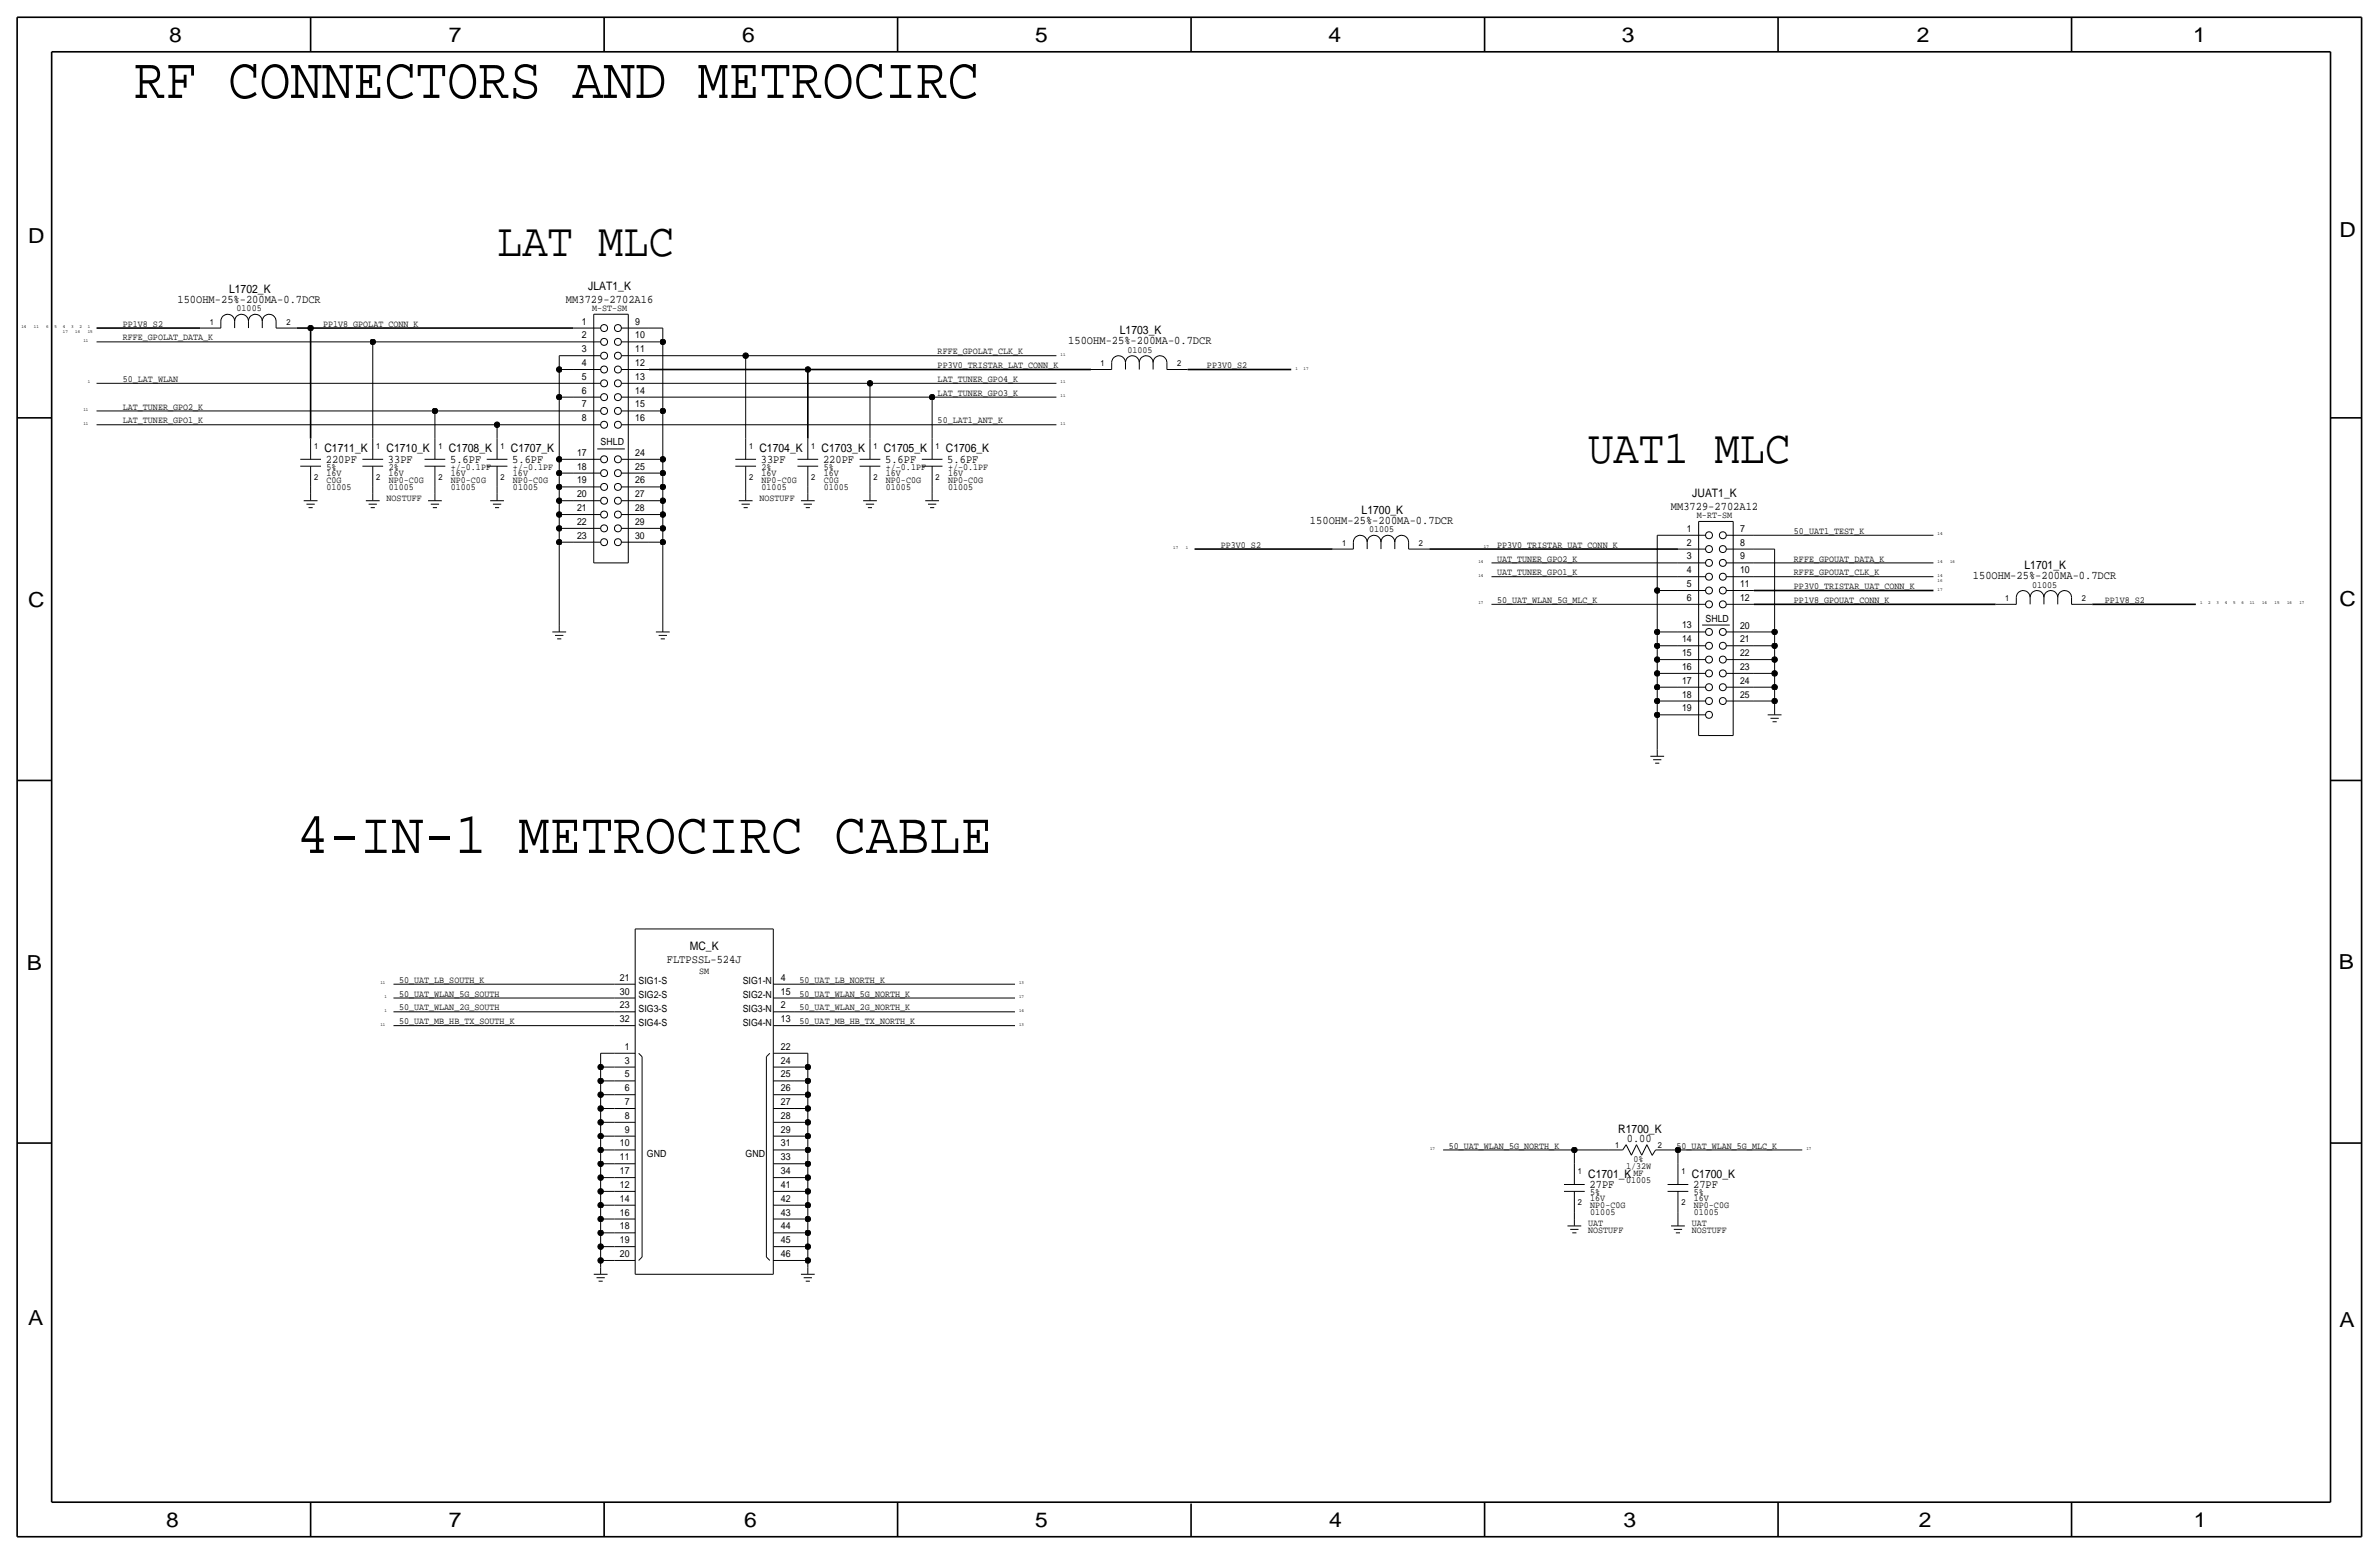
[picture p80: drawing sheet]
<svg xmlns="http://www.w3.org/2000/svg" width="875mm" height="572mm" viewBox="0 0 875 572" stroke-linecap="round" stroke-linejoin="round" font-family="sans-serif">
<defs><g id="words">
<text font-size="21.7" x="109.2" y="313.7">4-IN-1 METROCIRC CABLE</text>
<text font-size="21.5" x="49.4" y="36">RF CONNECTORS AND METROCIRC</text>
<g font-size="17.4">
<text x="182.8" y="94">LAT MLC</text>
<text x="584.1" y="170.2">UAT1 MLC</text>
</g>
<g font-size="7.6">
<text x="62.2" y="15.5">8</text>
<text x="165" y="15.5">7</text>
<text x="273" y="15.5">6</text>
<text x="380.7" y="15.5">5</text>
<text x="488.6" y="15.5">4</text>
<text x="596.6" y="15.5">3</text>
<text x="705.1" y="15.5">2</text>
<text x="806.7" y="15.5">1</text>
<text x="10.4" y="89.4">D</text>
<text x="860.5" y="87.1">D</text>
<text x="10.4" y="223.3">C</text>
<text x="860.5" y="222.8">C</text>
<text x="9.8" y="356.6">B</text>
<text x="860.3" y="356.4">B</text>
<text x="10.4" y="487.4">A</text>
<text x="860.5" y="488.2">A</text>
<text x="61.2" y="561.6">8</text>
<text x="165" y="561.6">7</text>
<text x="273.8" y="561.6">6</text>
<text x="380.7" y="561.6">5</text>
<text x="488.9" y="561.6">4</text>
<text x="597.1" y="561.6">3</text>
<text x="705.8" y="561.6">2</text>
<text x="806.9" y="561.6">1</text>
</g>
<g font-size="4.3">
<text x="84.2" y="107.7">L1702_K</text>
<text x="216.4" y="106.7">JLAT1_K</text>
<text x="65.3" y="111.3">150OHM-25%-200MA-0.7DCR</text>
<text x="208.2" y="111.5">MM3729-2702A16</text>
<text x="411.9" y="122.9">L1703_K</text>
<text x="392.9" y="126.5">150OHM-25%-200MA-0.7DCR</text>
<text x="119.3" y="166.4">C1711_K</text>
<text x="142.2" y="166.4">C1710_K</text>
<text x="165.1" y="166.4">C1708_K</text>
<text x="187.9" y="166.4">C1707_K</text>
<text x="279.3" y="166.4">C1704_K</text>
<text x="302.2" y="166.4">C1703_K</text>
<text x="325.1" y="166.4">C1705_K</text>
<text x="347.9" y="166.4">C1706_K</text>
<text x="119.8" y="170.2">220PF</text>
<text x="142.7" y="170.2">33PF</text>
<text x="165.6" y="170.2">5.6PF</text>
<text x="188.4" y="170.2">5.6PF</text>
<text x="279.9" y="170.2">33PF</text>
<text x="302.7" y="170.2">220PF</text>
<text x="325.6" y="170.2">5.6PF</text>
<text x="348.4" y="170.2">5.6PF</text>
<text x="622.5" y="182.9">JUAT1_K</text>
<text x="500.8" y="189">L1700_K</text>
<text x="614.6" y="187.7">MM3729-2702A12</text>
<text x="481.8" y="192.5">150OHM-25%-200MA-0.7DCR</text>
<text x="744.6" y="209.3">L1701_K</text>
<text x="725.7" y="212.9">150OHM-25%-200MA-0.7DCR</text>
<text x="253.7" y="349.3">MC_K</text>
<text x="245.3" y="354.3">FLTPSSL-524J</text>
<text x="595.2" y="416.6">R1700_K</text>
<text x="598.4" y="420.1">0.00</text>
<text x="584.2" y="433.1">C1701_K</text>
<text x="584.7" y="436.9">27PF</text>
<text x="622.3" y="433.1">C1700_K</text>
<text x="622.8" y="436.9">27PF</text>
</g>
<g font-size="3.6">
<text x="214.1" y="119.4">1</text>
<text x="233.6" y="119.4">9</text>
<text x="214.1" y="124.4">2</text>
<text x="233.6" y="124.4">10</text>
<text x="214.1" y="129.5">3</text>
<text x="233.6" y="129.5">11</text>
<text x="214.1" y="134.6">4</text>
<text x="233.6" y="134.6">12</text>
<text x="214.1" y="139.7">5</text>
<text x="233.6" y="139.7">13</text>
<text x="214.1" y="149.8">7</text>
<text x="214.1" y="144.8">6</text>
<text x="233.6" y="149.8">15</text>
<text x="233.6" y="144.8">14</text>
<text x="214.1" y="154.9">8</text>
<text x="233.6" y="154.9">16</text>
<text x="212.3" y="167.6">17</text>
<text x="220.9" y="163.8">SHLD</text>
<text x="233.6" y="167.6">24</text>
<text x="212.3" y="172.7">18</text>
<text x="233.6" y="172.7">25</text>
<text x="212.3" y="177.8">19</text>
<text x="233.6" y="177.8">26</text>
<text x="212.3" y="182.9">20</text>
<text x="212.3" y="188">21</text>
<text x="212.3" y="193">22</text>
<text x="620.5" y="195.6">1</text>
<text x="640" y="195.6">7</text>
<text x="212.3" y="198.1">23</text>
<text x="620.5" y="200.6">2</text>
<text x="640" y="200.6">8</text>
<text x="620.5" y="205.7">3</text>
<text x="640" y="205.7">9</text>
<text x="620.5" y="215.9">5</text>
<text x="620.5" y="210.8">4</text>
<text x="640" y="215.9">11</text>
<text x="640" y="210.8">10</text>
<text x="620.5" y="221">6</text>
<text x="640" y="221">12</text>
<text x="618.7" y="231.1">13</text>
<text x="627.3" y="228.6">SHLD</text>
<text x="640" y="231.1">20</text>
<text x="618.7" y="236.2">14</text>
<text x="640" y="236.2">21</text>
<text x="618.7" y="241.3">15</text>
<text x="618.7" y="251.5">17</text>
<text x="618.7" y="246.4">16</text>
<text x="618.7" y="256.5">18</text>
<text x="618.7" y="261.6">19</text>
<text x="228" y="365.8">30</text>
<text x="228" y="360.7">21</text>
<text x="234.9" y="361.9">SIG1-S</text>
<text x="273.2" y="361.9">SIG1-N</text>
<text x="287.2" y="365.8">15</text>
<text x="287.2" y="360.7">4</text>
<text x="228" y="370.8">23</text>
<text x="234.9" y="367">SIG2-S</text>
<text x="273.2" y="367">SIG2-N</text>
<text x="287.2" y="370.8">2</text>
<text x="228" y="375.9">32</text>
<text x="234.9" y="372.1">SIG3-S</text>
<text x="234.9" y="377.2">SIG4-S</text>
<text x="273.2" y="377.2">SIG4-N</text>
<text x="273.2" y="372.1">SIG3-N</text>
<text x="287.2" y="375.9">13</text>
<text x="229.8" y="386">1</text>
<text x="287.2" y="386.1">22</text>
<text x="229.8" y="391.1">3</text>
<text x="287.2" y="391.1">24</text>
<text x="229.8" y="401.3">6</text>
<text x="229.8" y="396.2">5</text>
<text x="287.2" y="401.3">26</text>
<text x="287.2" y="396.2">25</text>
<text x="229.8" y="406.4">7</text>
<text x="287.2" y="406.4">27</text>
<text x="229.8" y="411.4">8</text>
<text x="287.2" y="411.5">28</text>
<text x="229.8" y="416.5">9</text>
<text x="287.2" y="416.5">29</text>
<text x="228" y="421.6">10</text>
<text x="237.9" y="425.4">GND</text>
<text x="274.2" y="425.4">GND</text>
<text x="287.2" y="421.6">31</text>
<text x="228" y="431.8">17</text>
<text x="228" y="426.7">11</text>
<text x="287.2" y="431.8">34</text>
<text x="287.2" y="426.7">33</text>
<text x="228" y="436.9">12</text>
<text x="287.2" y="436.9">41</text>
<text x="228" y="441.9">14</text>
<text x="287.2" y="442">42</text>
<text x="228" y="447">16</text>
<text x="287.2" y="447">43</text>
<text x="228" y="452.1">18</text>
<text x="287.2" y="452.1">44</text>
<text x="228" y="457.2">19</text>
<text x="287.2" y="457.2">45</text>
<text x="228" y="462.3">20</text>
<text x="287.2" y="462.3">46</text>
</g>
<g font-size="3.5">
<text x="87" y="114.5">01005</text>
<text x="217.8" y="114.3">M-ST-SM</text>
<text x="45.2" y="125.2">RFFE_GPOLAT_DATA_K</text>
<text x="45.2" y="120.1">PP1V8_S2</text>
<text x="118.8" y="120.1">PP1V8_GPOLAT_CONN_K</text>
<text x="344.9" y="130.3">RFFE_GPOLAT_CLK_K</text>
<text x="414.7" y="129.8">01005</text>
<text x="344.9" y="135.4">PP3V0_TRISTAR_LAT_CONN_K</text>
<text x="443.9" y="135.4">PP3V0_S2</text>
<text x="45.2" y="140.5">50_LAT_WLAN</text>
<text x="344.9" y="140.5">LAT_TUNER_GPO4_K</text>
<text x="344.9" y="145.5">LAT_TUNER_GPO3_K</text>
<text x="45.2" y="155.7">LAT_TUNER_GPO1_K</text>
<text x="45.2" y="150.6">LAT_TUNER_GPO2_K</text>
<text x="344.9" y="155.7">50_LAT1_ANT_K</text>
<text x="120.1" y="172.7">5%</text>
<text x="143" y="172.7">2%</text>
<text x="165.8" y="172.7">+/-0.1PF</text>
<text x="188.7" y="172.7">+/-0.1PF</text>
<text x="280.1" y="172.7">2%</text>
<text x="303" y="172.7">5%</text>
<text x="325.8" y="172.7">+/-0.1PF</text>
<text x="348.7" y="172.7">+/-0.1PF</text>
<text x="120.1" y="175">16V</text>
<text x="120.1" y="177.5">C0G</text>
<text x="143" y="175">16V</text>
<text x="143" y="177.5">NP0-C0G</text>
<text x="165.8" y="175">16V</text>
<text x="165.8" y="177.5">NP0-C0G</text>
<text x="188.7" y="177.5">NP0-C0G</text>
<text x="188.7" y="175">16V</text>
<text x="280.1" y="175">16V</text>
<text x="280.1" y="177.5">NP0-C0G</text>
<text x="303" y="175">16V</text>
<text x="303" y="177.5">C0G</text>
<text x="325.8" y="175">16V</text>
<text x="325.8" y="177.5">NP0-C0G</text>
<text x="348.7" y="175">16V</text>
<text x="348.7" y="177.5">NP0-C0G</text>
<text x="120.1" y="180.1">01005</text>
<text x="142.2" y="184.1">NOSTUFF</text>
<text x="143" y="180.1">01005</text>
<text x="165.8" y="180.1">01005</text>
<text x="188.7" y="180.1">01005</text>
<text x="233.6" y="182.9">27</text>
<text x="279.3" y="184.1">NOSTUFF</text>
<text x="280.1" y="180.1">01005</text>
<text x="303" y="180.1">01005</text>
<text x="325.8" y="180.1">01005</text>
<text x="348.7" y="180.1">01005</text>
<text x="233.6" y="188">28</text>
<text x="624.2" y="190.5">M-RT-SM</text>
<text x="233.6" y="193">29</text>
<text x="503.6" y="195.8">01005</text>
<text x="659.8" y="196.3">50_UAT1_TEST_K</text>
<text x="233.6" y="198.1">30</text>
<text x="449" y="201.4">PP3V0_S2</text>
<text x="550.6" y="201.4">PP3V0_TRISTAR_UAT_CONN_K</text>
<text x="550.6" y="206.5">UAT_TUNER_GPO2_K</text>
<text x="659.8" y="206.5">RFFE_GPOUAT_DATA_K</text>
<text x="550.6" y="211.6">UAT_TUNER_GPO1_K</text>
<text x="659.8" y="211.6">RFFE_GPOUAT_CLK_K</text>
<text x="550.6" y="221.7">50_UAT_WLAN_5G_MLC_K</text>
<text x="659.8" y="221.7">PP1V8_GPOUAT_CONN_K</text>
<text x="659.8" y="216.7">PP3V0_TRISTAR_UAT_CONN_K</text>
<text x="747.4" y="216.2">01005</text>
<text x="774.1" y="221.7">PP1V8_S2</text>
<text x="640" y="241.3">22</text>
<text x="640" y="251.5">24</text>
<text x="640" y="246.4">23</text>
<text x="640" y="256.5">25</text>
<text x="257.2" y="358.1">SM</text>
<text x="146.8" y="361.4">50_UAT_LB_SOUTH_K</text>
<text x="294.1" y="361.4">50_UAT_LB_NORTH_K</text>
<text x="146.8" y="366.5">50_UAT_WLAN_5G_SOUTH</text>
<text x="146.8" y="371.6">50_UAT_WLAN_2G_SOUTH</text>
<text x="294.1" y="366.5">50_UAT_WLAN_5G_NORTH_K</text>
<text x="294.1" y="371.6">50_UAT_WLAN_2G_NORTH_K</text>
<text x="146.8" y="376.7">50_UAT_MB_HB_TX_SOUTH_K</text>
<text x="294.1" y="376.7">50_UAT_MB_HB_TX_NORTH_K</text>
<text x="532.8" y="422.4">50_UAT_WLAN_5G_NORTH_K</text>
<text x="616.7" y="422.4">50_UAT_WLAN_5G_MLC_K</text>
<text x="598.1" y="430">1/32W</text>
<text x="600.8" y="427.5">0%</text>
<text x="598.1" y="435.1">01005</text>
<text x="600.9" y="432.6">MF</text>
<text x="584.9" y="441.7">16V</text>
<text x="584.9" y="439.4">5%</text>
<text x="623" y="441.7">16V</text>
<text x="623" y="439.4">5%</text>
<text x="584.9" y="446.8">01005</text>
<text x="584.9" y="444.2">NP0-C0G</text>
<text x="623" y="446.8">01005</text>
<text x="623" y="444.2">NP0-C0G</text>
<text x="584.1" y="450.9">UAT</text>
<text x="584.1" y="453.4">NOSTUFF</text>
<text x="622.2" y="450.9">UAT</text>
<text x="622.2" y="453.4">NOSTUFF</text>
</g>
<g font-size="3.1">
<text x="77.2" y="119.4">1</text>
<text x="105.4" y="119.4">2</text>
<text x="404.8" y="134.6">1</text>
<text x="433" y="134.6">2</text>
<text x="115.5" y="165.1">1</text>
<text x="138.4" y="165.1">1</text>
<text x="161.2" y="165.1">1</text>
<text x="184.1" y="165.1">1</text>
<text x="275.5" y="165.1">1</text>
<text x="298.4" y="165.1">1</text>
<text x="321.3" y="165.1">1</text>
<text x="344.1" y="165.1">1</text>
<text x="115.5" y="176.5">2</text>
<text x="138.4" y="176.5">2</text>
<text x="161.2" y="176.5">2</text>
<text x="184.1" y="176.5">2</text>
<text x="275.5" y="176.5">2</text>
<text x="298.4" y="176.5">2</text>
<text x="321.3" y="176.5">2</text>
<text x="344.1" y="176.5">2</text>
<text x="493.7" y="200.7">1</text>
<text x="521.9" y="200.7">2</text>
<text x="737.6" y="221">1</text>
<text x="765.8" y="221">2</text>
<text x="594" y="422.1">1</text>
<text x="609.8" y="422.1">2</text>
<text x="580.3" y="431.8">1</text>
<text x="618.4" y="431.8">1</text>
<text x="580.3" y="443.2">2</text>
<text x="618.4" y="443.2">2</text>
</g>
<g font-size="1.7">
<text x="7.9" y="120.7">14</text>
<text x="12.4" y="120.7">11</text>
<text x="17" y="120.7">6</text>
<text x="20.1" y="120.7">5</text>
<text x="23.1" y="120.7">4</text>
<text x="23.1" y="122.5">17</text>
<text x="26.2" y="120.7">3</text>
<text x="27.7" y="122.5">16</text>
<text x="29.2" y="120.7">2</text>
<text x="30.7" y="125.7">11</text>
<text x="32.3" y="120.7">1</text>
<text x="32.3" y="122.5">15</text>
<text x="390.1" y="130.8">11</text>
<text x="476.5" y="135.9">1</text>
<text x="479.5" y="135.9">17</text>
<text x="32.3" y="141">1</text>
<text x="390.1" y="141">11</text>
<text x="390.1" y="146.1">11</text>
<text x="30.7" y="151.1">11</text>
<text x="30.7" y="156.2">11</text>
<text x="390.1" y="156.2">11</text>
<text x="712.7" y="196.9">14</text>
<text x="431.5" y="201.9">17</text>
<text x="436.1" y="201.9">1</text>
<text x="545.8" y="201.4">17</text>
<text x="543.8" y="207">14</text>
<text x="712.7" y="207">14</text>
<text x="717.2" y="207">16</text>
<text x="543.8" y="212.1">14</text>
<text x="712.7" y="212.1">14</text>
<text x="712.7" y="213.9">16</text>
<text x="712.7" y="217.2">17</text>
<text x="543.8" y="222.3">17</text>
<text x="809.2" y="222.3">1</text>
<text x="812.2" y="222.3">2</text>
<text x="815.3" y="222.3">3</text>
<text x="818.3" y="222.3">4</text>
<text x="821.4" y="222.3">5</text>
<text x="824.4" y="222.3">6</text>
<text x="827.5" y="222.3">11</text>
<text x="832" y="222.3">14</text>
<text x="836.6" y="222.3">15</text>
<text x="841.2" y="222.3">16</text>
<text x="845.8" y="222.3">17</text>
<text x="139.9" y="362">11</text>
<text x="374.9" y="362">13</text>
<text x="141.5" y="367">1</text>
<text x="374.9" y="367">17</text>
<text x="139.9" y="377.2">11</text>
<text x="141.5" y="372.1">1</text>
<text x="374.9" y="377.2">13</text>
<text x="374.9" y="372.1">14</text>
<text x="526" y="422.9">17</text>
<text x="664.4" y="422.9">17</text>
</g>
</g></defs>
<g fill="none" stroke="#000" stroke-width=".6" stroke-linecap="butt">
<path d="M6.3 6.4v558.7zM6.3 6.4h862.3zM19 19.1h838.2zM19 19.1v533.4zM114.2 6.4v12.7zM222.2 6.4v12.7zM330.1 6.4v12.7zM438.1 6.4v12.7zM546 6.4v12.7zM654 6.4v12.7zM761.9 6.4v12.7zM857.2 19.1v533.4z"/>
<path d="M868.6 6.4v558.7zM35.5 120.7h38.1zM109.2 120.7h5zM114.2 120.6v40.7zM114.2 120.7h96.6zM238.7 135.9h58.4zM297.1 135.9v25.4zM297.1 135.9h104.2zM436.8 135.9h38.1zM6.3 153.7h12.7zM857.2 153.7h11.4zM439.4 201.9h50.8z"/>
<path d="M525.7 201.9h91.5zM645.1 217.2h66zM645.1 222.3h88.9zM769.6 222.3h38.1zM6.3 287h12.7zM857.2 287h11.4zM6.3 420.4h12.7zM857.2 420.4h11.4zM19 552.5h838.2zM114.2 552.4v12.7zM222.2 552.5v12.7zM330.1 552.5v12.7z"/>
<path d="M438.1 553v12.1zM546 552.5v12.7zM654 552.5v12.7zM761.9 552.5v12.7zM6.3 565.1h862.3z"/>
</g>
<g fill="none" stroke="#000" stroke-width=".37">
<path d="M81.2 118.1v2.6zM81.2 118.1a2.54 2.54 0 0 1 2.6-2.5 2.54 2.54 0 0 1 2.5 2.5 2.54 2.54 0 0 1 2.5-2.5 2.54 2.54 0 0 1 2.6 2.5 2.54 2.54 0 0 1 2.5-2.5 2.54 2.54 0 0 1 2.6 2.5 2.54 2.54 0 0 1 2.5-2.5 2.54 2.54 0 0 1 2.5 2.5M86.3 118.1v2.6zM91.4 118.1v2.6zM96.5 118.1v2.6zM101.5 118.1v2.6zM218.4 115.6v91.4zM218.4 115.6h12.7zM231.1 115.6v91.4zM35.5 125.7h101.6zM73.6 120.7h7.6zM101.5 120.7h7.7z"/>
<path d="M137.1 125.7h73.7zM137.1 125.7v35.6zM205.7 130.8h5.1zM205.7 130.8v5.1zM205.7 135.9h5.1zM205.7 135.9v10.2zM210.8 135.9h10.1zM210.8 120.7h10.1zM210.8 125.7h10.1zM210.8 130.8h10.1zM228.5 125.7h10.2zM228.5 130.8h10.2z"/>
<path d="M228.5 135.9h10.2zM228.5 120.7h10.2zM238.7 130.8h35.6zM238.7 125.7h5.1zM238.7 120.7h5.1zM243.8 120.7v5zM243.8 125.7v25.4zM274.3 130.8h114.3zM274.3 130.8v30.5zM401.3 135.9h7.6zM408.9 133.4v2.5zM408.9 133.4a2.54 2.54 0 0 1 2.5-2.6 2.54 2.54 0 0 1 2.6 2.6 2.54 2.54 0 0 1 2.5-2.6 2.54 2.54 0 0 1 2.5 2.6 2.54 2.54 0 0 1 2.6-2.6 2.54 2.54 0 0 1 2.5 2.6 2.54 2.54 0 0 1 2.6-2.6 2.54 2.54 0 0 1 2.5 2.6"/>
<path d="M414 133.4v2.5zM419 133.4v2.5zM424.1 133.4v2.5zM429.2 135.9h7.6zM429.2 133.4v2.5zM35.5 156.2h147.3zM35.5 141h175.3zM35.5 151.1h124.5zM160 151.1h50.8zM160 151.1v10.2zM182.8 156.2v5.1zM182.8 156.2h28z"/>
<path d="M205.7 146.1h5.1zM205.7 146.1v22.8zM210.8 156.2h10.1zM210.8 141h10.1zM210.8 146.1h10.1zM210.8 151.1h10.1zM228.5 141h10.2zM228.5 156.2h10.2zM228.5 151.1h10.2zM228.5 146.1h10.2zM238.7 146.1h104.1zM238.7 141h81.3z"/>
<path d="M238.7 151.1h5.1zM238.7 156.2h149.9zM243.8 151.1v17.8zM320 141v20.3zM320 141h68.6zM342.8 146v15.3zM342.8 146.1h45.8zM110.4 168.9h7.7zM110.4 171.5h7.7zM114.2 179.1v2.5zM114.2 161.3v7.6zM114.2 171.4v7.7z"/>
<path d="M133.3 168.9h7.6zM133.3 171.5h7.6zM137.1 179.1v2.5zM137.1 161.3v7.6zM137.1 171.4v7.7zM156.2 168.9h7.6zM156.2 171.5h7.6zM160 179.1v2.5zM160 161.3v7.6zM160 171.4v7.7zM179 168.9h7.6zM179 171.5h7.6z"/>
<path d="M182.8 179.1v2.5zM182.8 161.3v7.6zM182.8 171.4v7.7zM205.7 168.9h5.1zM205.7 174h5.1zM205.7 179.1h5.1zM205.7 168.9v5.1zM205.7 174v5.1zM205.7 179.1v5.1zM210.8 179.1h10.1zM210.8 174h10.1zM210.8 168.9h10.1z"/>
<path d="M219.7 165.1h10.1zM228.5 179.1h10.2zM228.5 174h10.2zM228.5 168.9h10.2zM238.7 168.9h5.1zM238.7 174h5.1zM238.7 179.1h5.1zM243.8 168.9v5.1zM243.8 174v5.1zM243.8 179.1v5.1zM270.5 171.5h7.6zM270.5 168.9h7.6z"/>
<path d="M274.3 179.1v2.5zM274.3 161.3v7.6zM274.3 171.4v7.7zM293.3 168.9h7.6zM293.3 171.5h7.6zM297.1 179.1v2.5zM297.1 161.3v7.6zM297.1 171.4v7.7zM316.2 168.9h7.6zM316.2 171.5h7.6zM320 179.1v2.5zM320 161.3v7.6z"/>
<path d="M320 171.4v7.7zM339 171.5h7.7zM339 168.9h7.7zM342.8 179.1v2.5zM342.8 161.3v7.6zM342.8 171.4v7.7zM111.7 184.2h5.1zM112.7 185.4h3.1zM113.5 186.7h1.5zM114.2 181.6v2.6zM134.6 184.2h5zM135.6 185.4h3z"/>
<path d="M136.3 186.7h1.6zM137.1 181.6v2.6zM157.4 184.2h5.1zM158.4 185.4h3.1zM159.2 186.7h1.5zM160 181.6v2.6zM180.3 184.2h5.1zM181.3 185.4h3.1zM182.1 186.7h1.5zM182.8 181.6v2.6zM205.7 184.2h5.1zM205.7 189.2h5.1z"/>
<path d="M205.7 194.3h5.1zM205.7 184.2v5zM205.7 189.2v5.1zM205.7 194.3v5.1zM205.7 199.4h5.1zM205.7 199.4v30.5zM210.8 199.4h10.1zM210.8 189.2h10.1zM210.8 184.2h10.1zM210.8 194.3h10.1zM228.5 189.2h10.2zM228.5 184.2h10.2z"/>
<path d="M228.5 194.3h10.2zM228.5 199.4h10.2zM238.7 184.2h5.1zM238.7 189.2h5.1zM238.7 194.3h5.1zM238.7 199.4h5.1zM243.8 184.2v5zM243.8 189.2v5.1zM243.8 194.3v5.1zM243.8 199.4v30.5zM271.7 184.2h5.1zM272.7 185.4h3.1z"/>
<path d="M273.5 186.7h1.5zM274.3 181.6v2.6zM294.6 184.2h5.1zM295.6 185.4h3.1zM296.4 186.7h1.5zM297.1 181.6v2.6zM317.4 184.2h5.1zM318.5 185.4h3zM319.2 186.7h1.6zM320 181.6v2.6zM340.3 184.2h5.1zM341.3 185.4h3.1z"/>
<path d="M342.1 186.7h1.5zM342.8 181.6v2.6zM497.8 199.4v2.5zM497.8 199.4a2.54 2.54 0 0 1 2.5-2.5 2.54 2.54 0 0 1 2.6 2.5 2.54 2.54 0 0 1 2.5-2.5 2.54 2.54 0 0 1 2.5 2.5 2.54 2.54 0 0 1 2.6-2.5 2.54 2.54 0 0 1 2.5 2.5 2.54 2.54 0 0 1 2.6-2.5 2.54 2.54 0 0 1 2.5 2.5M502.9 199.4v2.5zM507.9 199.4v2.5zM513 199.4v2.5zM518.1 199.4v2.5zM609.5 196.9h7.7zM609.5 196.9v20.3zM617.2 196.9h10.1zM624.8 191.8v78.7z"/>
<path d="M624.8 191.8h12.7zM634.9 196.9h10.2zM637.5 191.8v78.7zM645.1 196.9h66zM218.4 207h12.7zM490.2 201.9h7.6zM518.1 201.9h7.6zM548.6 212.1h68.6zM548.6 207h68.6zM609.5 217.2v15.2zM609.5 217.2h7.7zM617.2 207h10.1z"/>
<path d="M617.2 201.9h10.1zM617.2 217.2h10.1zM617.2 212.1h10.1zM634.9 201.9h10.2zM634.9 217.2h10.2zM634.9 212.1h10.2zM634.9 207h10.2zM645.1 201.9h7.6zM645.1 207h66zM645.1 212.1h66zM652.7 201.9v30.5zM741.6 219.7a2.54 2.54 0 0 1 2.6-2.5 2.54 2.54 0 0 1 2.5 2.5 2.54 2.54 0 0 1 2.5-2.5 2.54 2.54 0 0 1 2.6 2.5 2.54 2.54 0 0 1 2.5-2.5 2.54 2.54 0 0 1 2.6 2.5 2.54 2.54 0 0 1 2.5-2.5 2.54 2.54 0 0 1 2.5 2.5"/>
<path d="M741.6 219.7v2.5zM746.7 219.7v2.5zM751.8 219.7v2.5zM756.9 219.7v2.5zM761.9 219.7v2.5zM203.1 232.4h5.1zM204.2 233.7h3zM204.9 235h1.6zM205.7 229.9v2.5zM241.2 232.4h5.1zM242.3 233.7h3zM243 235h1.6z"/>
<path d="M243.8 229.9v2.5zM548.6 222.3h68.6zM609.5 232.4h7.7zM609.5 232.4v5.1zM609.5 237.5h7.7zM609.5 237.5v5.1zM617.2 222.3h10.1zM617.2 232.4h10.1zM617.2 237.5h10.1zM626.1 229.9h10.1zM634.9 237.5h10.2zM634.9 232.4h10.2z"/>
<path d="M634.9 222.3h10.2zM645.1 232.4h7.6zM645.1 237.5h7.6zM652.7 232.4v5.1zM652.7 237.5v5.1zM734 222.3h7.6zM761.9 222.3h7.7zM609.5 242.6h7.7zM609.5 242.6v5zM609.5 247.7h7.7zM609.5 247.7v5zM609.5 252.7h7.7z"/>
<path d="M609.5 252.7v5.1zM609.5 257.8h7.7zM609.5 257.8v5.1zM617.2 257.8h10.1zM617.2 252.7h10.1zM617.2 247.7h10.1zM617.2 242.6h10.1zM634.9 247.7h10.2zM634.9 242.6h10.2zM634.9 252.7h10.2zM634.9 257.8h10.2zM645.1 247.7h7.6z"/>
<path d="M645.1 242.6h7.6zM645.1 252.7h7.6zM645.1 257.8h7.6zM652.7 242.6v5zM652.7 247.7v5zM652.7 252.7v5.1zM652.7 257.8v2.5zM607 278.1h5.1zM608 279.4h3.1zM609.5 262.9h7.7zM609.5 262.9v12.7zM609.5 275.6v2.5z"/>
<path d="M617.2 262.9h10.1zM624.8 270.5h12.7zM650.2 262.9h5.1zM651.2 264.2h3.1zM652 265.4h1.5zM652.7 260.4v2.5zM608.8 280.7h1.5zM233.6 341.6h50.8zM233.6 341.6v127zM284.4 341.6v127zM144.7 377.2h81.3zM144.7 362h81.3z"/>
<path d="M144.7 372.1h81.3zM144.7 367h81.3zM226 367h7.6zM226 362h7.6zM226 372.1h7.6zM226 377.2h7.6zM284.4 367h7.6zM284.4 377.2h7.6zM284.4 362h7.6zM284.4 372.1h7.6zM292 372.1h81.3zM292 362h81.3z"/>
<path d="M292 377.2h81.3zM292 367h81.3zM220.9 387.4v5zM220.9 392.4v5.1zM220.9 397.5v5.1zM220.9 387.4h5.1zM220.9 392.4h5.1zM220.9 397.5h5.1zM226 387.4h7.6zM226 392.4h7.6zM226 397.5h7.6zM234.9 387.4l1.3 1.2z"/>
<path d="M236.2 388.6v73.7zM281.9 388.6v73.7zM281.9 388.6l1.3-1.3zM284.4 392.4h7.6zM284.4 387.4h7.6zM284.4 397.5h7.6zM292 387.4h5.1zM292 392.4h5.1zM292 397.5h5.1zM297.1 387.4v5zM297.1 392.4v5.1zM297.1 397.5v5.1z"/>
<path d="M220.9 402.6v5.1zM220.9 407.7v5.1zM220.9 412.8v5zM220.9 417.8v5.1zM220.9 402.6h5.1zM220.9 407.7h5.1zM220.9 412.8h5.1zM220.9 417.8h5.1zM226 402.6h7.6zM226 407.7h7.6zM226 417.8h7.6zM226 412.8h7.6z"/>
<path d="M284.4 402.6h7.6zM284.4 407.7h7.6zM284.4 417.8h7.6zM284.4 412.8h7.6zM292 402.6h5.1zM292 407.7h5.1zM292 412.8h5.1zM292 417.8h5.1zM297.1 402.6v5.1zM297.1 407.7v5.1zM297.1 412.8v5zM297.1 417.8v5.1z"/>
<path d="M220.9 422.9h5.1zM220.9 422.9v5.1zM220.9 428h5.1zM220.9 428v5.1zM220.9 433.1h5.1zM220.9 433.1v5zM220.9 438.1h5.1zM220.9 438.1v5.1zM226 422.9h7.6zM226 428h7.6zM226 433.1h7.6zM226 438.1h7.6z"/>
<path d="M284.4 433.1h7.6zM284.4 438.1h7.6zM284.4 422.9h7.6zM284.4 428h7.6zM292 422.9h5.1zM292 428h5.1zM292 433.1h5.1zM292 438.1h5.1zM297.1 422.9v5.1zM297.1 428v5.1zM297.1 433.1v5.1zM297.1 438.1v5.1z"/>
<path d="M530.8 422.9h48.3zM575.3 438.1h7.6zM575.3 435.6h7.6zM579.1 422.9h12.7zM579.1 422.9v5.1zM579.1 428v7.6zM579.1 438.2v7.6zM591.8 422.9h5zM598.1 421l-1.3 1.9zM598.1 421l1.9 3.8zM601.9 421l-1.9 3.8zM601.9 421l2 3.8z"/>
<path d="M605.7 421l-1.8 3.8zM605.7 421l2 3.8zM608.9 422.9l-1.2 2zM608.9 422.9h5.7zM613.4 438.1h7.6zM613.4 435.6h7.6zM614.6 422.9h2.6zM617.2 422.9h45.7zM617.2 422.9v5.1zM617.2 428v7.6zM617.2 438.2v7.6zM220.9 443.2h5.1z"/>
<path d="M220.9 443.2v5.1zM220.9 448.3h5.1zM220.9 448.3v5.1zM220.9 453.4h5.1zM220.9 453.4v5.1zM220.9 458.5h5.1zM220.9 458.5v5.1zM226 448.3h7.6zM226 443.2h7.6zM226 453.4h7.6zM226 458.5h7.6zM284.4 448.3h7.6z"/>
<path d="M284.4 443.2h7.6zM284.4 458.5h7.6zM284.4 453.4h7.6zM292 443.2h5.1zM292 448.3h5.1zM292 453.4h5.1zM292 458.5h5.1zM297.1 443.2v5.1zM297.1 448.3v5.1zM297.1 453.4v5.1zM297.1 458.5v5.1zM576.5 450.9h5.1z"/>
<path d="M577.5 452.1h3.1zM578.3 453.4h1.5zM579.1 445.8v2.5zM579.1 448.3v2.5zM614.6 450.9h5.1zM615.6 452.1h3.1zM616.4 453.4h1.5zM617.2 445.8v2.5zM617.2 448.3v2.5zM218.4 468.6h5.1zM219.4 469.9h3.1zM220.2 471.2h1.5z"/>
<path d="M220.9 463.6v2.5zM220.9 466.1v2.5zM220.9 463.6h5.1zM226 463.6h7.6zM233.6 468.6h50.8zM236.2 462.3l-1.3 1.2zM281.9 462.3l1.3 1.3zM284.4 463.6h7.6zM292 463.6h5.1zM294.6 468.6h5.1zM295.6 469.9h3.1zM296.4 471.2h1.5z"/>
<path d="M297.1 463.6v2.5zM297.1 466.1v2.5z"/>
<circle cx="222.2" cy="120.7" r="1.28"/>
<circle cx="222.2" cy="135.9" r="1.28"/>
<circle cx="222.2" cy="125.7" r="1.28"/>
<circle cx="222.2" cy="130.8" r="1.28"/>
<circle cx="227.3" cy="120.7" r="1.28"/>
<circle cx="227.3" cy="125.7" r="1.28"/>
<circle cx="227.3" cy="135.9" r="1.28"/>
<circle cx="227.3" cy="130.8" r="1.28"/>
<circle cx="222.2" cy="146.1" r="1.28"/>
<circle cx="222.2" cy="151.1" r="1.28"/>
<circle cx="222.2" cy="141" r="1.28"/>
<circle cx="222.2" cy="156.2" r="1.28"/>
<circle cx="227.3" cy="156.2" r="1.28"/>
<circle cx="227.3" cy="141" r="1.28"/>
<circle cx="227.3" cy="151.1" r="1.28"/>
<circle cx="227.3" cy="146.1" r="1.28"/>
<circle cx="222.2" cy="179.1" r="1.28"/>
<circle cx="222.2" cy="168.9" r="1.28"/>
<circle cx="222.2" cy="174" r="1.28"/>
<circle cx="227.3" cy="168.9" r="1.28"/>
<circle cx="227.3" cy="179.1" r="1.28"/>
<circle cx="227.3" cy="174" r="1.28"/>
<circle cx="222.2" cy="199.4" r="1.28"/>
<circle cx="222.2" cy="189.2" r="1.28"/>
<circle cx="222.2" cy="194.3" r="1.28"/>
<circle cx="222.2" cy="184.2" r="1.28"/>
<circle cx="227.3" cy="194.3" r="1.28"/>
<circle cx="227.3" cy="189.2" r="1.28"/>
<circle cx="227.3" cy="199.4" r="1.28"/>
<circle cx="227.3" cy="184.2" r="1.28"/>
<circle cx="628.6" cy="196.9" r="1.28"/>
<circle cx="633.7" cy="196.9" r="1.28"/>
<circle cx="628.6" cy="207" r="1.28"/>
<circle cx="628.6" cy="217.2" r="1.28"/>
<circle cx="628.6" cy="212.1" r="1.28"/>
<circle cx="628.6" cy="201.9" r="1.28"/>
<circle cx="633.7" cy="201.9" r="1.28"/>
<circle cx="633.7" cy="212.1" r="1.28"/>
<circle cx="633.7" cy="207" r="1.28"/>
<circle cx="633.7" cy="217.2" r="1.28"/>
<circle cx="628.6" cy="237.5" r="1.28"/>
<circle cx="628.6" cy="232.4" r="1.28"/>
<circle cx="628.6" cy="222.3" r="1.28"/>
<circle cx="633.7" cy="222.3" r="1.28"/>
<circle cx="633.7" cy="232.4" r="1.28"/>
<circle cx="633.7" cy="237.5" r="1.28"/>
<circle cx="628.6" cy="257.8" r="1.28"/>
<circle cx="628.6" cy="252.7" r="1.28"/>
<circle cx="628.6" cy="247.7" r="1.28"/>
<circle cx="628.6" cy="242.6" r="1.28"/>
<circle cx="633.7" cy="257.8" r="1.28"/>
<circle cx="633.7" cy="247.7" r="1.28"/>
<circle cx="633.7" cy="242.6" r="1.28"/>
<circle cx="633.7" cy="252.7" r="1.28"/>
<circle cx="628.6" cy="262.9" r="1.28"/>
</g>
<g fill="#000" stroke="#000" stroke-width=".37">
<circle cx="114.2" cy="120.6" r="1.02"/>
<circle cx="137.1" cy="125.7" r="1.02"/>
<circle cx="205.7" cy="135.9" r="1.02"/>
<circle cx="243.8" cy="125.7" r="1.02"/>
<circle cx="274.3" cy="130.8" r="1.02"/>
<circle cx="297.1" cy="135.9" r="1.02"/>
<circle cx="160" cy="151.1" r="1.02"/>
<circle cx="182.8" cy="156.2" r="1.02"/>
<circle cx="205.7" cy="146" r="1.02"/>
<circle cx="243.8" cy="151.1" r="1.02"/>
<circle cx="320" cy="141" r="1.02"/>
<circle cx="342.8" cy="146" r="1.02"/>
<circle cx="205.7" cy="174" r="1.02"/>
<circle cx="205.7" cy="168.9" r="1.02"/>
<circle cx="205.7" cy="179.1" r="1.02"/>
<circle cx="243.8" cy="168.9" r="1.02"/>
<circle cx="243.8" cy="179.1" r="1.02"/>
<circle cx="243.8" cy="174" r="1.02"/>
<circle cx="205.7" cy="189.2" r="1.02"/>
<circle cx="205.7" cy="194.3" r="1.02"/>
<circle cx="205.7" cy="199.4" r="1.02"/>
<circle cx="205.7" cy="184.1" r="1.02"/>
<circle cx="243.8" cy="199.4" r="1.02"/>
<circle cx="243.8" cy="189.2" r="1.02"/>
<circle cx="243.8" cy="184.1" r="1.02"/>
<circle cx="243.8" cy="194.3" r="1.02"/>
<circle cx="609.5" cy="217.2" r="1.02"/>
<circle cx="609.5" cy="232.4" r="1.02"/>
<circle cx="609.5" cy="237.5" r="1.02"/>
<circle cx="652.7" cy="232.4" r="1.02"/>
<circle cx="652.7" cy="237.5" r="1.02"/>
<circle cx="609.5" cy="247.6" r="1.02"/>
<circle cx="609.5" cy="257.8" r="1.02"/>
<circle cx="609.5" cy="242.6" r="1.02"/>
<circle cx="609.5" cy="252.7" r="1.02"/>
<circle cx="652.7" cy="247.6" r="1.02"/>
<circle cx="652.7" cy="257.8" r="1.02"/>
<circle cx="652.7" cy="242.6" r="1.02"/>
<circle cx="652.7" cy="252.7" r="1.02"/>
<circle cx="609.5" cy="262.9" r="1.02"/>
<circle cx="220.9" cy="397.5" r="1.02"/>
<circle cx="220.9" cy="392.4" r="1.02"/>
<circle cx="297.1" cy="397.5" r="1.02"/>
<circle cx="297.1" cy="392.4" r="1.02"/>
<circle cx="220.9" cy="417.8" r="1.02"/>
<circle cx="220.9" cy="412.7" r="1.02"/>
<circle cx="220.9" cy="407.7" r="1.02"/>
<circle cx="220.9" cy="402.6" r="1.02"/>
<circle cx="297.1" cy="407.7" r="1.02"/>
<circle cx="297.1" cy="417.8" r="1.02"/>
<circle cx="297.1" cy="412.7" r="1.02"/>
<circle cx="297.1" cy="402.6" r="1.02"/>
<circle cx="220.9" cy="433.1" r="1.02"/>
<circle cx="220.9" cy="422.9" r="1.02"/>
<circle cx="220.9" cy="438.1" r="1.02"/>
<circle cx="220.9" cy="428" r="1.02"/>
<circle cx="297.1" cy="438.1" r="1.02"/>
<circle cx="297.1" cy="428" r="1.02"/>
<circle cx="297.1" cy="433.1" r="1.02"/>
<circle cx="297.1" cy="422.9" r="1.02"/>
<circle cx="579.1" cy="422.9" r="1.02"/>
<circle cx="617.2" cy="422.9" r="1.02"/>
<circle cx="220.9" cy="443.2" r="1.02"/>
<circle cx="220.9" cy="448.3" r="1.02"/>
<circle cx="220.9" cy="453.4" r="1.02"/>
<circle cx="220.9" cy="458.5" r="1.02"/>
<circle cx="297.1" cy="443.2" r="1.02"/>
<circle cx="297.1" cy="448.3" r="1.02"/>
<circle cx="297.1" cy="453.4" r="1.02"/>
<circle cx="297.1" cy="458.5" r="1.02"/>
<circle cx="220.9" cy="463.5" r="1.02"/>
<circle cx="297.1" cy="463.5" r="1.02"/>
</g>
<use href="#words"/>
</svg>
